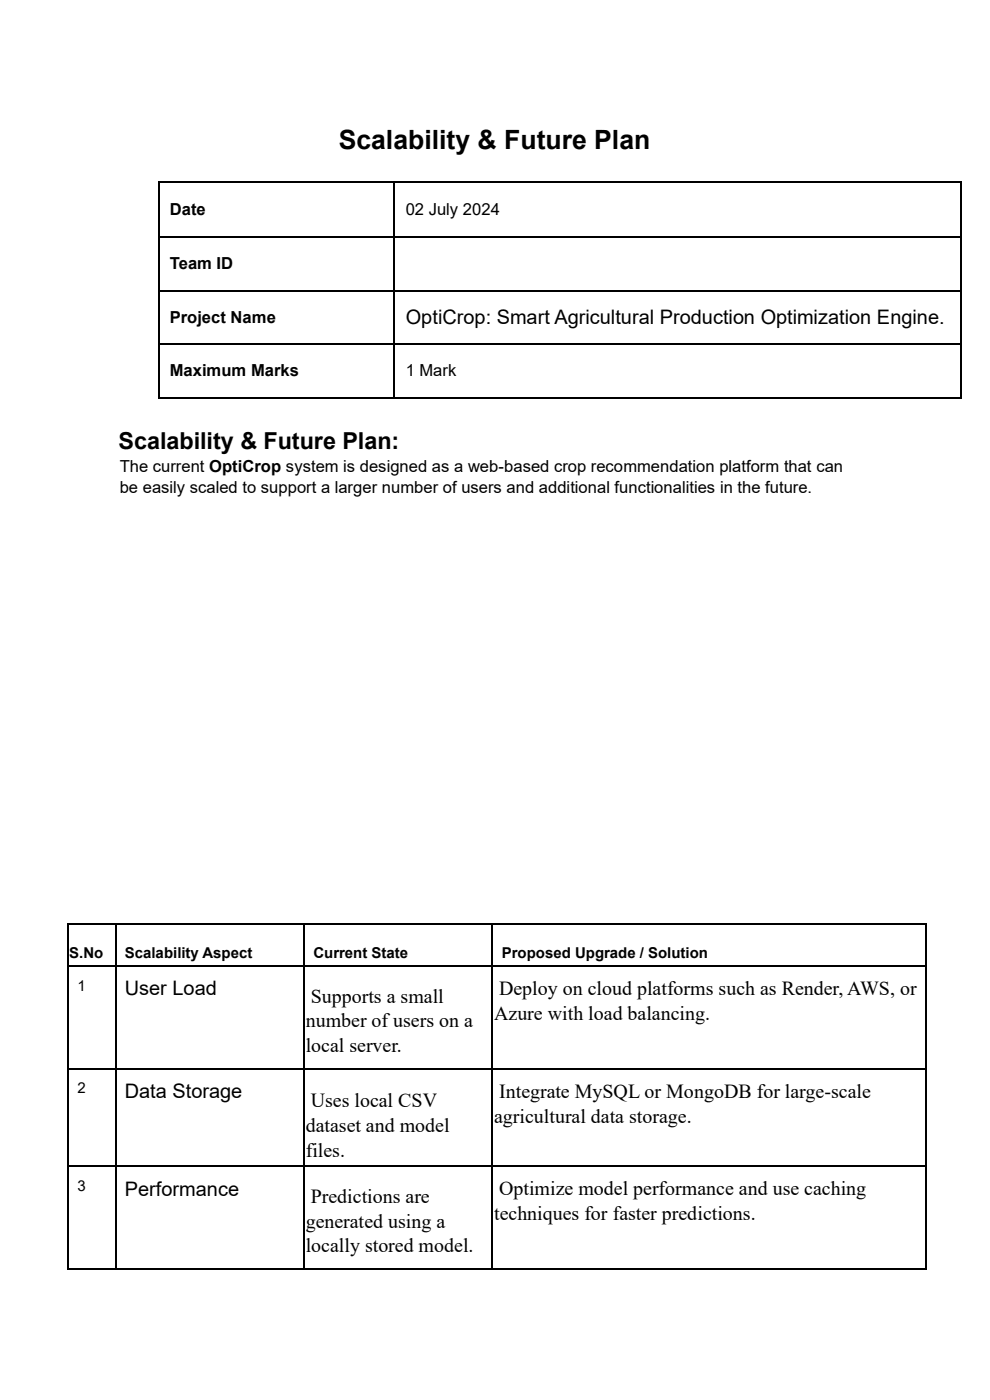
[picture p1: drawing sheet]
<svg xmlns="http://www.w3.org/2000/svg" width="210mm" height="297mm" viewBox="0 0 210 297" stroke-linecap="round" stroke-linejoin="round" font-family="sans-serif">
<defs><g id="words">
<text font-size="5.6" x="71.9" y="31.7">Scalability &amp; Future Plan</text>
<text font-size="5" x="25.2" y="95.3">Scalability &amp; Future Plan:</text>
<g font-size="4.2">
<text x="86.1" y="68.7">OptiCrop: Smart Agricultural Production Optimization Engine.</text>
<text x="26.5" y="211.2">User Load</text>
<text x="65.9" y="212.7">Supports a small</text>
<text x="105.9" y="211.1">Deploy on cloud platforms such as Render, AWS, or</text>
<text x="64.9" y="218">number of users on a</text>
<text x="104.8" y="216.4">Azure with load balancing.</text>
<text x="64.9" y="223.2">local server.</text>
<text x="26.5" y="233">Data Storage</text>
<text x="105.9" y="233">Integrate MySQL or MongoDB for large-scale</text>
<text x="65.9" y="234.9">Uses local CSV</text>
<text x="104.8" y="238.2">agricultural data storage.</text>
<text x="64.9" y="240.1">dataset and model</text>
<text x="64.9" y="245.4">files.</text>
<text x="26.5" y="253.7">Performance</text>
<text x="65.9" y="255.1">Predictions are</text>
<text x="105.9" y="253.6">Optimize model performance and use caching</text>
<text x="64.9" y="260.4">generated using a</text>
<text x="104.8" y="258.9">techniques for faster predictions.</text>
<text x="64.9" y="265.7">locally stored model.</text>
</g>
<g font-size="3.5">
<text x="36" y="45.6">Date</text>
<text x="86.1" y="45.6">02 July 2024</text>
<text x="36" y="57.2">Team ID</text>
<text x="36" y="68.5">Project Name</text>
<text x="36" y="79.8">Maximum Marks</text>
<text x="86.1" y="79.8">1 Mark</text>
<text x="25.4" y="100.2">The current OptiCrop system is designed as a web-based crop recommendation platform that can</text>
<text x="25.4" y="104.6">be easily scaled to support a larger number of users and additional functionalities in the future.</text>
</g>
<g font-size="3.2">
<text x="14.7" y="203.3">S.No</text>
<text x="26.5" y="203.3">Scalability Aspect</text>
<text x="66.5" y="203.3">Current State</text>
<text x="106.4" y="203.3">Proposed Upgrade / Solution</text>
<text x="16.4" y="210.2">1</text>
<text x="16.4" y="232">2</text>
<text x="16.4" y="252.6">3</text>
</g>
</g></defs>
<g fill="#000">
<path d="M33.6 38.5h.3v.4h-.3z" fill-rule="evenodd"/>
<path d="M33.6 38.5h.3v.4h-.3z" fill-rule="evenodd"/>
<path d="M83.4 38.5h.3v.4h-.3z" fill-rule="evenodd"/>
<path d="M203.7 38.5h.3v.4h-.3z" fill-rule="evenodd"/>
<path d="M203.7 38.5h.3v.4h-.3z" fill-rule="evenodd"/>
<path d="M33.6 50.1h.3v.3h-.3z" fill-rule="evenodd"/>
<path d="M83.4 50.1h.3v.3h-.3z" fill-rule="evenodd"/>
<path d="M203.7 50.1h.3v.3h-.3z" fill-rule="evenodd"/>
<path d="M33.6 61.6h.3v.3h-.3z" fill-rule="evenodd"/>
<path d="M33.6 72.8h.3v.3h-.3z" fill-rule="evenodd"/>
<path d="M83.4 61.6h.3v.3h-.3z" fill-rule="evenodd"/>
<path d="M83.4 72.8h.3v.3h-.3z" fill-rule="evenodd"/>
<path d="M203.7 61.6h.3v.3h-.3z" fill-rule="evenodd"/>
<path d="M203.7 72.8h.3v.3h-.3z" fill-rule="evenodd"/>
<path d="M33.6 84.3h.3v.4h-.3z" fill-rule="evenodd"/>
<path d="M33.6 84.3h.3v.4h-.3z" fill-rule="evenodd"/>
<path d="M83.4 84.3h.3v.4h-.3z" fill-rule="evenodd"/>
<path d="M203.7 84.3h.3v.4h-.3z" fill-rule="evenodd"/>
<path d="M203.7 84.3h.3v.4h-.3z" fill-rule="evenodd"/>
<path d="M14.2 195.9h.3v.4h-.3z" fill-rule="evenodd"/>
<path d="M24.4 195.9h.4v.4h-.4z" fill-rule="evenodd"/>
<path d="M64.3 195.9h.4v.4h-.4z" fill-rule="evenodd"/>
<path d="M104.2 195.9h.3v.4h-.3z" fill-rule="evenodd"/>
<path d="M196.3 195.9h.4v.4h-.4z" fill-rule="evenodd"/>
<path d="M14.2 269h.3v.3h-.3z" fill-rule="evenodd"/>
<path d="M14.2 269h.3v.3h-.3z" fill-rule="evenodd"/>
<path d="M24.4 269h.4v.3h-.4z" fill-rule="evenodd"/>
<path d="M64.3 269h.4v.3h-.4z" fill-rule="evenodd"/>
<path d="M104.2 269h.3v.3h-.3z" fill-rule="evenodd"/>
<path d="M196.3 269h.4v.3h-.4z" fill-rule="evenodd"/>
<path d="M196.3 269h.4v.3h-.4z" fill-rule="evenodd"/>
</g>
<g fill="none" stroke="#000" stroke-width=".34">
<path d="M33.7 38.9v11.2M33.9 38.7h49.5M83.5 38.9v11.2M83.7 38.7h120M203.9 38.9v11.2M33.7 50.4v11.2M33.9 50.3h49.5M83.5 50.4v11.2M83.7 50.3h120M203.9 50.4v11.2M33.7 61.9v10.9M33.7 73.1v11.2"/>
<path d="M33.9 61.8h49.5M33.9 72.9h49.5M83.5 61.9v10.9M83.5 73.1v11.2M83.7 61.8h120M83.7 72.9h120M203.9 61.9v10.9M203.9 73.1v11.2M33.9 84.5h49.5M83.7 84.5h120M14.4 195.9v73.1M14.5 196.1h9.9"/>
<path d="M24.6 196.3v72.7M24.8 196.1h39.5M64.5 196.3v72.7M64.7 196.1h39.5M104.4 196.3v72.7M104.5 196.1h91.8M196.5 195.9v73.1M14.5 204.9h9.9M24.8 204.9h39.5M64.7 204.9h39.5M104.5 204.9h91.8M14.5 226.7h9.9"/>
<path d="M24.8 226.7h39.5M64.7 226.7h39.5M104.5 226.7h91.8M14.5 247.3h9.9M24.8 247.3h39.5M64.7 247.3h39.5M104.5 247.3h91.8M14.5 269.1h9.9M24.8 269.1h39.5M64.7 269.1h39.5M104.5 269.1h91.8"/>
</g>
<use href="#words"/>
</svg>
